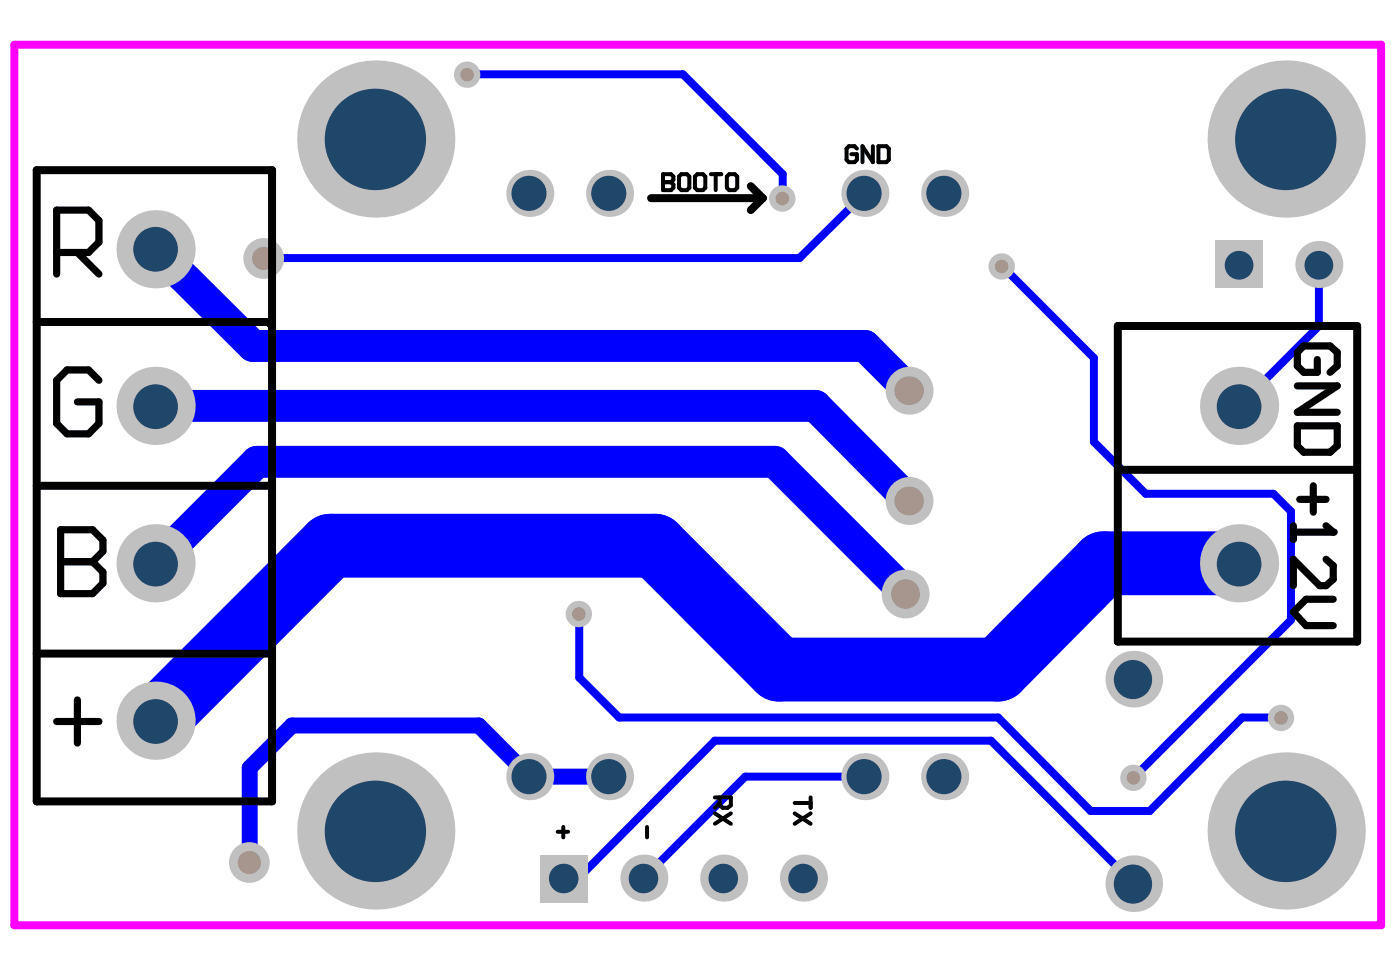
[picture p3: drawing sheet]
<svg xmlns="http://www.w3.org/2000/svg" width="284mm" height="197mm" viewBox="0 0 284 197" stroke-linecap="round" stroke-linejoin="round" font-family="sans-serif">
<path d="M2.9 9.1h277.3v178.5h-277.3z" fill="none" stroke="#f0f" stroke-width="1.6"/>
<g fill="#a6968d">
<circle cx="94.8" cy="15.1" r="1.38"/>
<circle cx="183.7" cy="120.4" r="2.95"/>
<circle cx="184.5" cy="101.5" r="2.96"/>
<circle cx="259.8" cy="145.5" r="1.38"/>
<circle cx="117.4" cy="124.5" r="1.38"/>
<circle cx="158.7" cy="40.3" r="1.38"/>
<circle cx="229.9" cy="157.7" r="1.38"/>
<circle cx="203.2" cy="54" r="1.38"/>
<circle cx="50.6" cy="174.9" r="2.35"/>
<circle cx="184.5" cy="79.2" r="2.96"/>
<circle cx="53.5" cy="52.4" r="2.35"/>
</g>
<path d="M94.8 15.1h43.7l20.3 20.2v4.9M175.4 39.2l-13.2 13.1h-108.6M203.3 53.9l18.6 18.7v17l10.5 10.5h25.9l3.6 3.6v22l-31.9 31.9M267.5 53.6v12.5l-16.2 16.2M117.5 124.4v13l8.1 8.1h76.9l18.7 18.9h12l18.8-18.9h7.9M175.4 157.4h-24.2l-20.6 20.6M114.4 178h2.9l27.7-27.8h56l29 29" fill="none" stroke="#00f" stroke-width="1.6"/>
<path d="M123.6 157.4h-16.1l-10.4-10.3h-37.9l-8.5 8.6v19.1" fill="none" stroke="#00f" stroke-width="3.2"/>
<path d="M31.6 50.5l19.7 19.6h124.1l9.1 9.1M31.6 82.3h133.8l19.1 19.3M31.6 114.2l20.5-20.6h105.1l26.7 26.8" fill="none" stroke="#00f" stroke-width="6.5"/>
<path d="M251.3 114.2h-27.5l-21.3 21.5h-44.5l-25.1-25.1h-65.9l-35.4 35.5" fill="none" stroke="#00f" stroke-width="12.9"/>
<circle cx="94.8" cy="15.1" r="2.67" fill="#c0c0c0"/>
<circle cx="94.8" cy="15.1" r="1.38" fill="#a6968d"/>
<circle cx="183.7" cy="120.4" r="4.9" fill="#c0c0c0"/>
<circle cx="183.7" cy="120.4" r="2.95" fill="#a6968d"/>
<circle cx="184.5" cy="101.6" r="4.9" fill="#c0c0c0"/>
<circle cx="184.5" cy="101.5" r="2.96" fill="#a6968d"/>
<circle cx="259.8" cy="145.5" r="2.67" fill="#c0c0c0"/>
<circle cx="259.8" cy="145.5" r="1.38" fill="#a6968d"/>
<circle cx="117.4" cy="124.5" r="2.67" fill="#c0c0c0"/>
<circle cx="117.4" cy="124.5" r="1.38" fill="#a6968d"/>
<circle cx="158.7" cy="40.3" r="2.67" fill="#c0c0c0"/>
<circle cx="158.7" cy="40.3" r="1.38" fill="#a6968d"/>
<circle cx="229.9" cy="157.7" r="2.67" fill="#c0c0c0"/>
<circle cx="229.9" cy="157.7" r="1.38" fill="#a6968d"/>
<circle cx="203.2" cy="54" r="2.67" fill="#c0c0c0"/>
<circle cx="203.2" cy="54" r="1.38" fill="#a6968d"/>
<circle cx="50.6" cy="174.9" r="4.1" fill="#c0c0c0"/>
<circle cx="50.6" cy="174.9" r="2.35" fill="#a6968d"/>
<circle cx="184.5" cy="79.2" r="4.9" fill="#c0c0c0"/>
<circle cx="184.5" cy="79.2" r="2.96" fill="#a6968d"/>
<circle cx="53.5" cy="52.4" r="4.1" fill="#c0c0c0"/>
<circle cx="53.5" cy="52.4" r="2.35" fill="#a6968d"/>
<circle cx="267.5" cy="53.6" r="4.8" fill="#c0c0c0"/>
<circle cx="267.5" cy="53.8" r="2.91" fill="#1f4769"/>
<circle cx="230" cy="179.2" r="5.7" fill="#c0c0c0"/>
<circle cx="229.8" cy="179.2" r="3.9" fill="#1f4769"/>
<circle cx="230" cy="137.7" r="5.7" fill="#c0c0c0"/>
<circle cx="229.8" cy="137.8" r="3.9" fill="#1f4769"/>
<circle cx="163" cy="178" r="4.8" fill="#c0c0c0"/>
<circle cx="162.9" cy="178.1" r="3" fill="#1f4769"/>
<circle cx="175.4" cy="157.4" r="4.8" fill="#c0c0c0"/>
<circle cx="175.3" cy="157.4" r="3.6" fill="#1f4769"/>
<circle cx="130.6" cy="178" r="4.8" fill="#c0c0c0"/>
<circle cx="130.5" cy="178.1" r="3" fill="#1f4769"/>
<path d="M109.6 173.3h9.7v9.6h-9.7z" fill-rule="evenodd" fill="#c0c0c0"/>
<circle cx="114.3" cy="178.1" r="3" fill="#1f4769"/>
<circle cx="123.6" cy="157.4" r="4.8" fill="#c0c0c0"/>
<circle cx="123.5" cy="157.4" r="3.6" fill="#1f4769"/>
<circle cx="107.5" cy="157.4" r="4.8" fill="#c0c0c0"/>
<circle cx="107.3" cy="157.4" r="3.6" fill="#1f4769"/>
<circle cx="76.2" cy="168.5" r="15.9" fill="#c0c0c0"/>
<circle cx="76.1" cy="168.5" r="10.3" fill="#1f4769"/>
<circle cx="31.6" cy="114.2" r="7.9" fill="#c0c0c0"/>
<circle cx="31.6" cy="114.4" r="4.5" fill="#1f4769"/>
<circle cx="31.6" cy="82.3" r="7.9" fill="#c0c0c0"/>
<circle cx="31.6" cy="82.4" r="4.5" fill="#1f4769"/>
<circle cx="175.4" cy="39.2" r="4.8" fill="#c0c0c0"/>
<circle cx="175.3" cy="39.2" r="3.6" fill="#1f4769"/>
<circle cx="123.6" cy="39.2" r="4.8" fill="#c0c0c0"/>
<circle cx="123.5" cy="39.2" r="3.6" fill="#1f4769"/>
<circle cx="107.5" cy="39.2" r="4.8" fill="#c0c0c0"/>
<circle cx="107.3" cy="39.2" r="3.6" fill="#1f4769"/>
<circle cx="76.2" cy="28.2" r="15.9" fill="#c0c0c0"/>
<circle cx="76.1" cy="28.3" r="10.3" fill="#1f4769"/>
<circle cx="31.6" cy="146.1" r="7.9" fill="#c0c0c0"/>
<circle cx="31.6" cy="146.3" r="4.5" fill="#1f4769"/>
<circle cx="31.6" cy="50.5" r="7.9" fill="#c0c0c0"/>
<circle cx="31.6" cy="50.5" r="4.5" fill="#1f4769"/>
<circle cx="260.9" cy="168.5" r="15.9" fill="#c0c0c0"/>
<circle cx="260.8" cy="168.5" r="10.3" fill="#1f4769"/>
<circle cx="191.6" cy="157.4" r="4.8" fill="#c0c0c0"/>
<circle cx="191.5" cy="157.4" r="3.6" fill="#1f4769"/>
<circle cx="251.3" cy="114.2" r="7.9" fill="#c0c0c0"/>
<circle cx="251.3" cy="114.4" r="4.5" fill="#1f4769"/>
<circle cx="251.3" cy="82.3" r="7.9" fill="#c0c0c0"/>
<circle cx="251.3" cy="82.4" r="4.5" fill="#1f4769"/>
<path d="M246.5 48.8h9.5v9.5h-9.5z" fill-rule="evenodd" fill="#c0c0c0"/>
<circle cx="251.3" cy="53.8" r="2.91" fill="#1f4769"/>
<circle cx="146.8" cy="178" r="4.8" fill="#c0c0c0"/>
<circle cx="146.7" cy="178.1" r="3" fill="#1f4769"/>
<circle cx="260.9" cy="28.2" r="15.9" fill="#c0c0c0"/>
<circle cx="260.8" cy="28.3" r="10.3" fill="#1f4769"/>
<circle cx="191.6" cy="39.2" r="4.8" fill="#c0c0c0"/>
<circle cx="191.5" cy="39.2" r="3.6" fill="#1f4769"/>
<path d="M7.4 34.5h47.8v128h-47.8zM152.3 37.7l2.4 2.5M132.1 40.2h22.6M154.7 40.2l-2.4 2.4M7.4 65.3h47l.8 .8M226.7 66.1h48.6v64h-48.6zM7.4 98.5h47.8M226.7 95.2h48.6M7.4 132.5h47.8" fill="none" stroke="#000" stroke-width="1.6"/>
<g fill="none" stroke="#000" stroke-width=".81">
<path d="M134.5 35.3h1.6l.5 .5v.6l-.5 .5 .5 .5v.7l-.5 .4h-1.6zM134.5 36.9h1.6M138.2 35.3h1.1l.5 .5v2.3l-.5 .4h-1.1l-.5-.4v-2.3zM141.5 35.3h1.1l.5 .5v2.3l-.5 .4h-1.1l-.5-.4v-2.3zM144.2 35.3h2.1M145.2 35.3v3.2M147.9 35.3h1.2l.4 .5v2.3l-.4 .4h-1.2l-.5-.4v-2.3zM173.8 30.1l-.5-.5h-1.1l-.5 .5v2.3l.5 .5h1.1l.5-.5v-1.1h-1.1M177.1 29.6v3.3l-2.1-3.3v3.3M178.2 29.6h1.6l.5 .5v2.3l-.5 .5h-1.6zM113.1 168.6h2.1M114.3 167.7v2.1"/>
<path d="M131.3 167.7v2.1M145 161.7h3.3v1.6l-.7 .5h-1l-.6-.5v-1.6M145 164.9l3.3 2.1M146 162.8l-1 1M148.3 164.9l-3.3 2.1M161.2 162.8h3.2M161.2 164.9l3.2 2.1M164.4 161.7v2.1M164.4 164.9l-3.2 2.1"/>
</g>
<g fill="none" stroke="#000" stroke-width="1.5">
<path d="M11.5 51.2h6.5l2.1-2.1v-4.4l-2.1-2.1h-6.5v13M15.7 51.2l4.4 4.4M20.1 77.1l-2.1-2.1h-4.4l-2.1 2.1v8.7l2.1 2.2h4.4l2.1-2.2v-4.3h-4.4M263.2 78.2h8.1l-8.1 5.4h8.1M267.2 72.9v2.6h-2.7l-1.3-1.3v-2.8l1.3-1.3h5.3l1.5 1.3v2.8l-1.5 1.3M263.2 86.3h8.1v4.1l-1.5 1.3h-5.3l-1.3-1.3zM266.4 98.5v5.3M12.3 107.4h6.5l2.1 2.1v2.3l-2.1 2.1 2.1 2.1v2.2l-2.1 2.2h-6.5zM12.3 113.9h6.5M262.4 106.6v2.7M263.6 101.2h5.4M269 113.4l1.4 1.3v2.7l-1.4 1.3h-1.3l-5.3-5.3v5.3"/>
<path d="M269 106.6l1.4 1.3h-8M270.4 121.5h-5.5l-2.5 2.6 2.5 2.7h5.5M11.5 146.3h8.6M15.7 141.9v8.7"/>
</g>
<g fill="#000">
<circle cx="134.5" cy="36.9" r=".4"/>
<circle cx="12.3" cy="113.9" r=".73"/>
<circle cx="270.4" cy="107.9" r=".73"/>
</g>
</svg>
